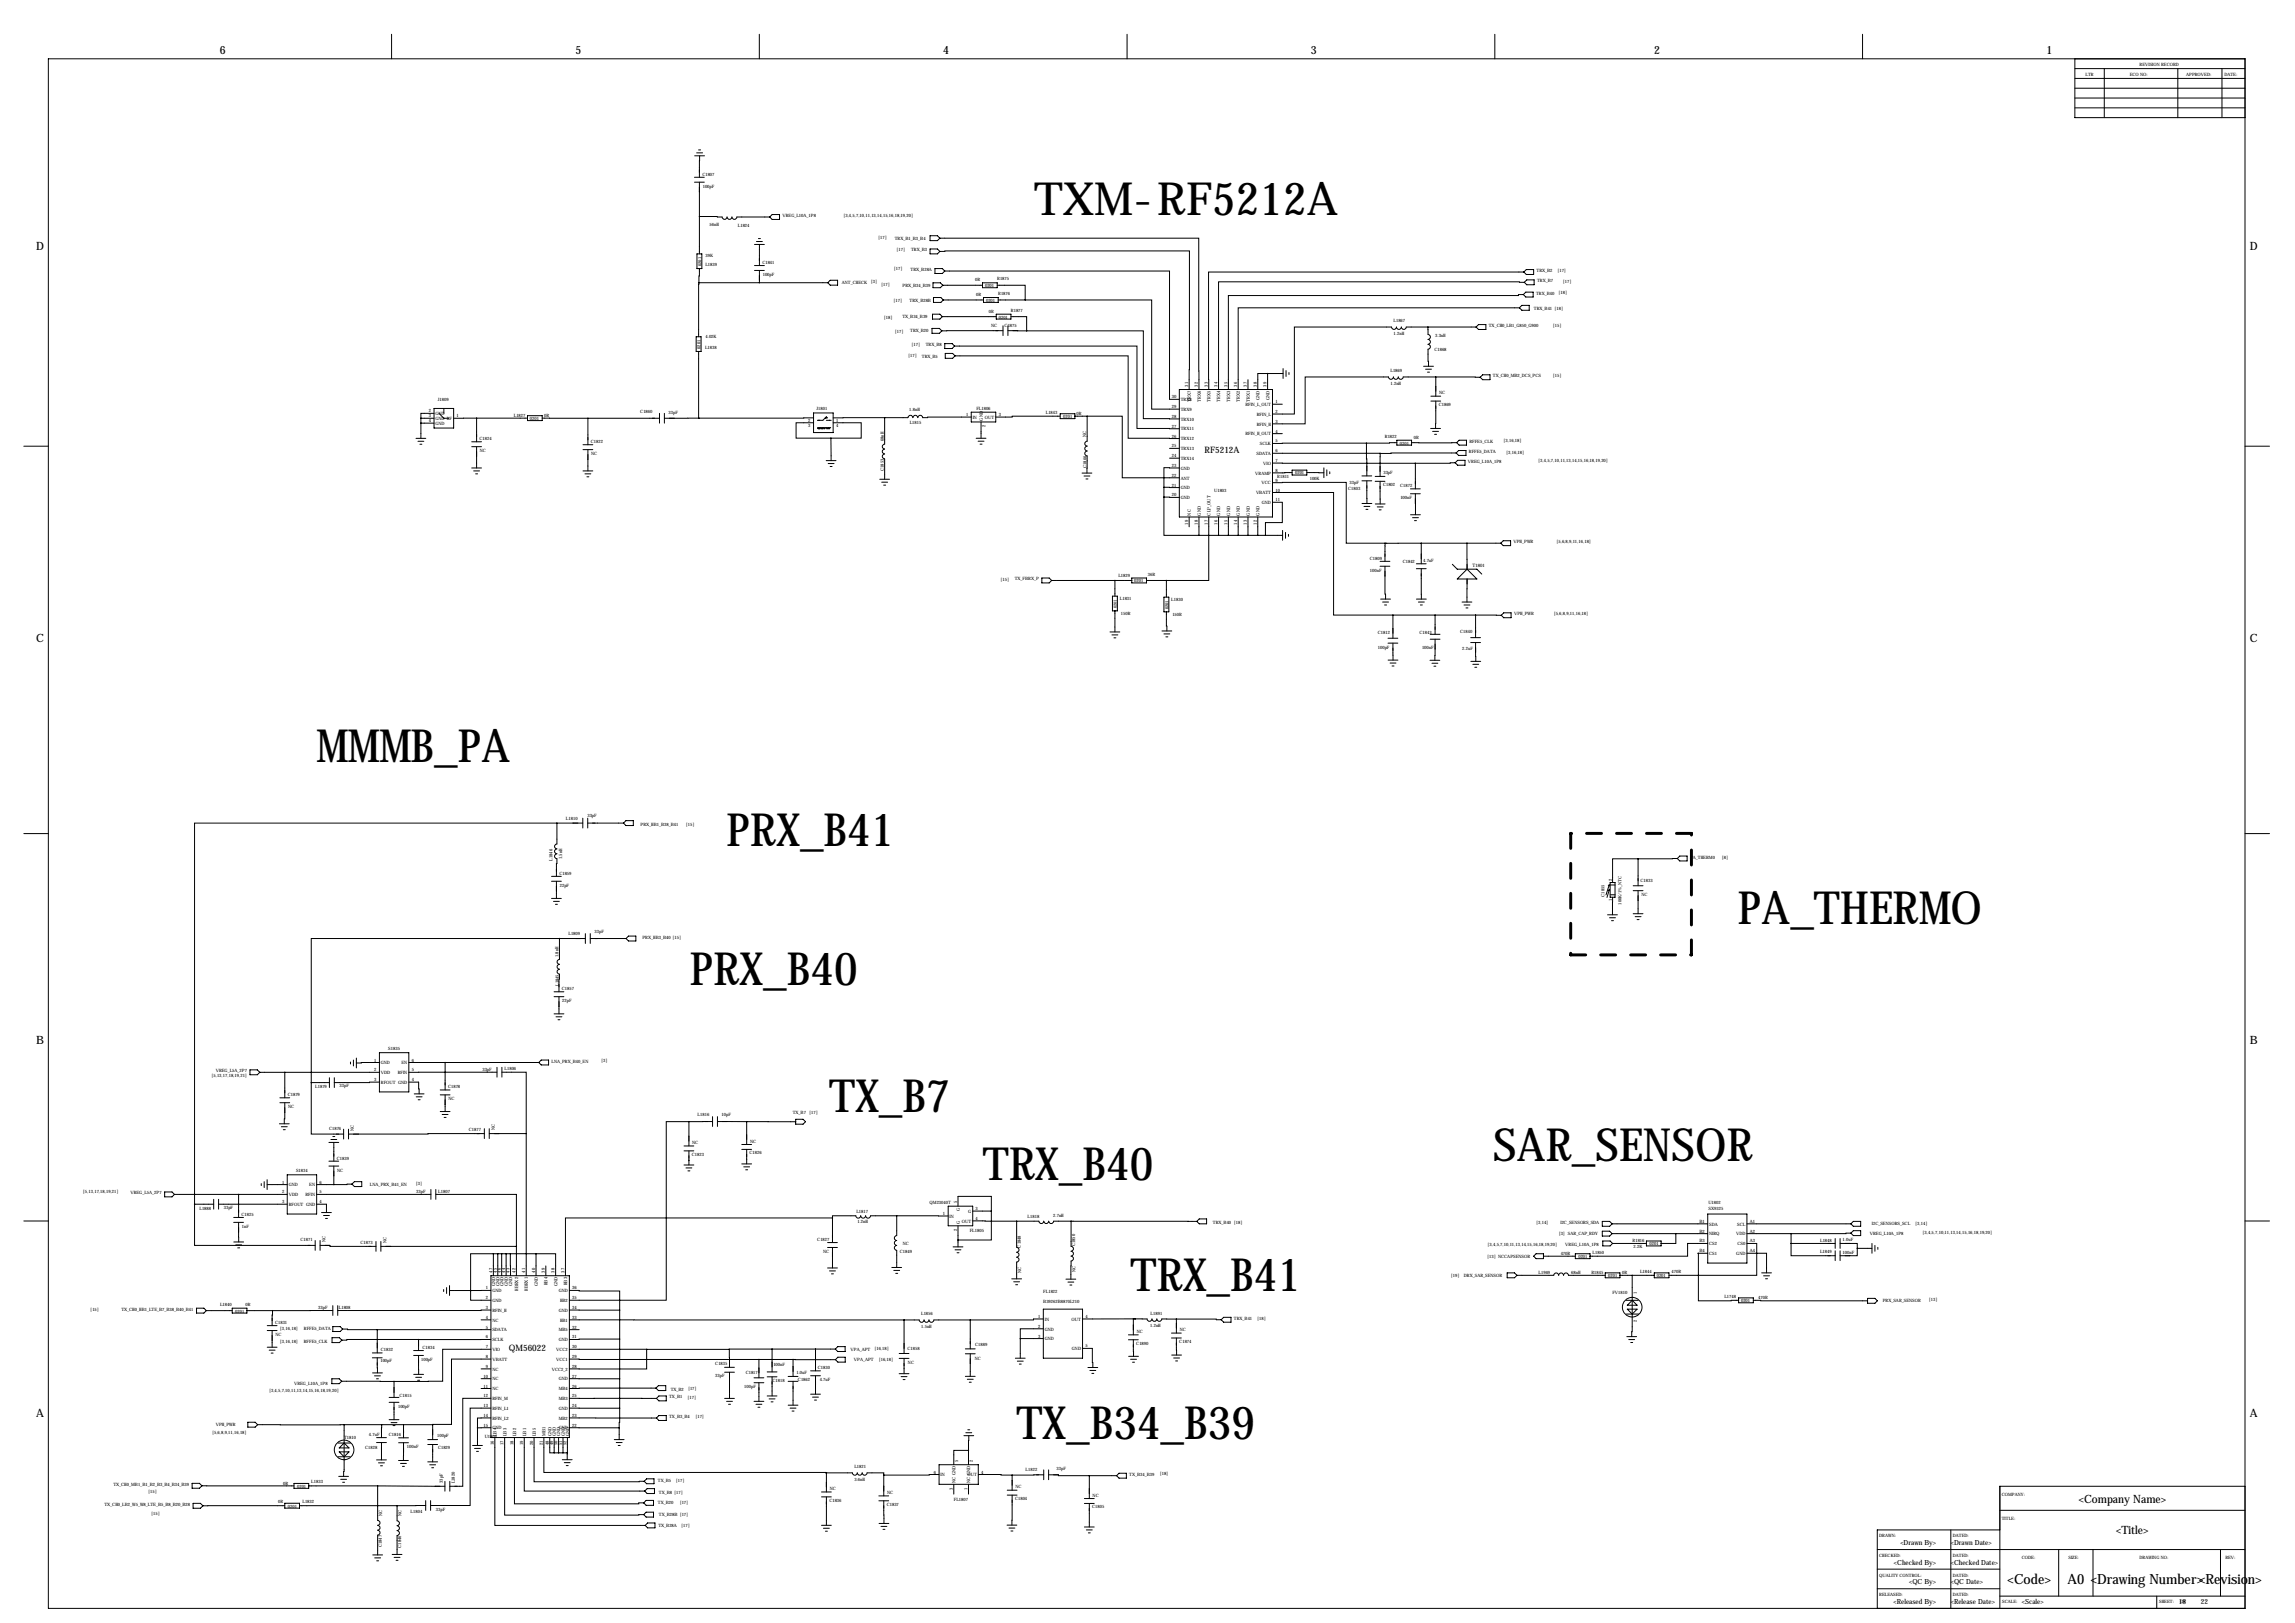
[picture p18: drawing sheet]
<svg xmlns="http://www.w3.org/2000/svg" width="1189mm" height="841mm" viewBox="0 0 1189 841" stroke-linecap="round" stroke-linejoin="round" font-family="sans-serif">
<defs><g id="words">
<g font-size="23.7">
<text x="536" y="111">TXM-RF5212A</text>
<text x="164" y="395">MMMB_PA</text>
<text x="376" y="438">PRX_B41</text>
<text x="900" y="479">PA_THERMO</text>
<text x="357" y="510">PRX_B40</text>
<text x="430" y="576">TX_B7</text>
<text x="774" y="602">SAR_SENSOR</text>
<text x="509" y="611">TRX_B40</text>
<text x="586" y="669">TRX_B41</text>
<text x="526" y="745">TX_B34_B39</text>
</g>
<g font-size="7.3">
<text x="1040" y="821">&lt;Code&gt;</text>
<text x="1071" y="821">A0 &lt;Drawing Number&gt;&lt;Revision&gt;</text>
</g>
<g font-size="5.9">
<text x="114" y="28">6</text>
<text x="298" y="28">5</text>
<text x="489" y="28">4</text>
<text x="679" y="28">3</text>
<text x="857" y="28">2</text>
<text x="1060" y="28">1</text>
<text x="19" y="130">D</text>
<text x="1166" y="130">D</text>
<text x="19" y="333">C</text>
<text x="1166" y="333">C</text>
<text x="19" y="541">B</text>
<text x="1166" y="541">B</text>
<text x="19" y="734">A</text>
<text x="1166" y="734">A</text>
<text x="1077" y="778">&lt;Company Name&gt;</text>
<text x="1096" y="795">&lt;Title&gt;</text>
</g>
<g font-size="4.6">
<text x="624" y="235">RF5212A</text>
<text x="264" y="700">QM56022</text>
</g>
<g font-size="3.6">
<text x="984" y="800">&lt;Drawn By&gt;</text>
<text x="1011" y="800">&lt;Drawn Date&gt;</text>
<text x="981" y="810">&lt;Checked By&gt;</text>
<text x="1011" y="810">&lt;Checked Date&gt;</text>
<text x="989" y="821">&lt;QC By&gt;</text>
<text x="1011" y="821">&lt;QC Date&gt;</text>
<text x="981" y="831">&lt;Released By&gt;</text>
<text x="1011" y="831">&lt;Release Date&gt;</text>
<text x="1047" y="831">&lt;Scale&gt;</text>
<text x="1129" y="831">18</text>
<text x="1140" y="831">22</text>
</g>
<text font-size="2.4" x="763" y="294">T1801</text>
<g font-size="2.3">
<text x="1108" y="34">REVISION RECORD</text>
<text x="1080" y="39">LTR</text>
<text x="1103" y="39">ECO NO:</text>
<text x="1132" y="39">APPROVED:</text>
<text x="1152" y="39">DATE:</text>
<text x="364" y="91">C1807</text>
<text x="364" y="97">100pF</text>
<text x="405" y="112">VREG_L10A_1P8</text>
<text x="437" y="112">[3,4,5,7,10,11,13,14,15,16,18,19,20]</text>
<text x="368" y="117">56nH</text>
<text x="382" y="118">L1824</text>
<text x="455" y="124">[17]</text>
<text x="464" y="124">TRX_B1_B3_B4</text>
<text x="464" y="130">[17]</text>
<text x="472" y="130">TRX_B3</text>
<text x="363" y="138" transform="rotate(-90 363 138)">0201</text>
<text x="365" y="138">L1839</text>
<text x="366" y="133">39K</text>
<text x="395" y="137">C1841</text>
<text x="395" y="143">100pF</text>
<text x="463" y="140">[17]</text>
<text x="472" y="140">TRX_B28A</text>
<text x="796" y="141">TRX_B2</text>
<text x="807" y="141">[17]</text>
<text x="436" y="147">ANT_CHECK</text>
<text x="451" y="146">[3]</text>
<text x="456" y="148">[17]</text>
<text x="468" y="149">PRX_B34_B39</text>
<text x="505" y="146">0R</text>
<text x="510" y="149">0201</text>
<text x="517" y="145">R1875</text>
<text x="796" y="146">TRX_B7</text>
<text x="810" y="147">[17]</text>
<text x="506" y="153">0R</text>
<text x="517" y="153">R1876</text>
<text x="796" y="153">TRX_B40</text>
<text x="807" y="152">[18]</text>
<text x="463" y="156">[17]</text>
<text x="471" y="156">TRX_B28B</text>
<text x="511" y="156">0201</text>
<text x="524" y="161">R1877</text>
<text x="795" y="160">TRX_B41 [18]</text>
<text x="458" y="165">[18]</text>
<text x="467" y="165">TX_B34_B39</text>
<text x="512" y="162">0R</text>
<text x="517" y="165">0201</text>
<text x="722" y="167">L1867</text>
<text x="464" y="173">[17]</text>
<text x="472" y="172">TRX_B20</text>
<text x="513" y="170">NC</text>
<text x="520" y="169">C1875</text>
<text x="722" y="174">1.2nH</text>
<text x="771" y="169">TX_CH0_LB1_G850_G900</text>
<text x="804" y="169">[15]</text>
<text x="365" y="175">4.02K</text>
<text x="472" y="179">[17]</text>
<text x="480" y="179">TRX_B8</text>
<text x="743" y="174">3.3nH</text>
<text x="363" y="181" transform="rotate(-90 363 181)">0201</text>
<text x="365" y="181">L1838</text>
<text x="470" y="185">[17]</text>
<text x="478" y="185">TRX_B5</text>
<text x="743" y="182">C1868</text>
<text x="720" y="193">L1869</text>
<text x="773" y="195">TX_CH0_MB2_DCS_PCS</text>
<text x="804" y="195">[15]</text>
<text x="615" y="200" transform="rotate(-90 615 200)">31</text>
<text x="621" y="200" transform="rotate(-90 621 200)">32</text>
<text x="626" y="200" transform="rotate(-90 626 200)">33</text>
<text x="631" y="200" transform="rotate(-90 631 200)">34</text>
<text x="636" y="200" transform="rotate(-90 636 200)">35</text>
<text x="641" y="200" transform="rotate(-90 641 200)">36</text>
<text x="646" y="200" transform="rotate(-90 646 200)">37</text>
<text x="651" y="200" transform="rotate(-90 651 200)">38</text>
<text x="656" y="200" transform="rotate(-90 656 200)">39</text>
<text x="720" y="200">1.2nH</text>
<text x="227" y="208">J1809</text>
<text x="607" y="206">30</text>
<text x="612" y="208">TRX8</text>
<text x="617" y="208" transform="rotate(-90 617 208)">TRX7</text>
<text x="622" y="208" transform="rotate(-90 622 208)">TRX6</text>
<text x="627" y="208" transform="rotate(-90 627 208)">TRX5</text>
<text x="632" y="208" transform="rotate(-90 632 208)">TRX4</text>
<text x="637" y="208" transform="rotate(-90 637 208)">TRX3</text>
<text x="642" y="208" transform="rotate(-90 642 208)">TRX2</text>
<text x="647" y="208" transform="rotate(-90 647 208)">TRX1</text>
<text x="652" y="207" transform="rotate(-90 652 207)">GND</text>
<text x="658" y="207" transform="rotate(-90 658 207)">GND</text>
<text x="661" y="209">1</text>
<text x="745" y="204">NC</text>
<text x="222" y="214">2</text>
<text x="226" y="215">GND</text>
<text x="332" y="214">C1860</text>
<text x="346" y="215">33pF</text>
<text x="423" y="212">J1801</text>
<text x="471" y="213">1.8nH</text>
<text x="500" y="216">1</text>
<text x="506" y="212">FL1806</text>
<text x="517" y="216">3</text>
<text x="542" y="215">L1843</text>
<text x="558" y="215">0R</text>
<text x="607" y="211">29</text>
<text x="612" y="213">TRX9</text>
<text x="645" y="210">RFIN_L_OUT</text>
<text x="651" y="215">RFIN_L</text>
<text x="661" y="214">2</text>
<text x="745" y="210">C1869</text>
<text x="222" y="216">3</text>
<text x="222" y="219">4</text>
<text x="226" y="218">GND RF</text>
<text x="226" y="220">GND</text>
<text x="237" y="216">1</text>
<text x="266" y="216">L1827</text>
<text x="275" y="218">0201</text>
<text x="282" y="216">0R</text>
<text x="419" y="221">3</text>
<text x="419" y="219">2</text>
<text x="433" y="221">4</text>
<text x="433" y="219">1</text>
<text x="471" y="219">L1815</text>
<text x="504" y="217">IN</text>
<text x="509" y="218" transform="rotate(-90 509 218)">GND</text>
<text x="510" y="217">OUT</text>
<text x="511" y="221" transform="rotate(-90 511 221)">2</text>
<text x="551" y="216">0201</text>
<text x="607" y="222">27</text>
<text x="607" y="216">28</text>
<text x="612" y="218">TRX10</text>
<text x="651" y="220">RFIN_H</text>
<text x="661" y="219">3</text>
<text x="563" y="226" transform="rotate(-90 563 226)">NC</text>
<text x="607" y="227">26</text>
<text x="612" y="223">TRX11</text>
<text x="645" y="226">RFIN_H_OUT</text>
<text x="661" y="224">4</text>
<text x="717" y="227">R1822</text>
<text x="732" y="227">0R</text>
<text x="248" y="228">C1824</text>
<text x="306" y="230">C1822</text>
<text x="458" y="229" transform="rotate(-90 458 229)">68nH</text>
<text x="607" y="232">25</text>
<text x="612" y="233">TRX13</text>
<text x="612" y="228">TRX12</text>
<text x="653" y="231">SCLK</text>
<text x="661" y="229">5</text>
<text x="725" y="230">0201</text>
<text x="761" y="229">RFFE5_CLK</text>
<text x="779" y="229">[3,16,18]</text>
<text x="249" y="234">NC</text>
<text x="306" y="236">NC</text>
<text x="607" y="237">24</text>
<text x="612" y="238">TRX14</text>
<text x="651" y="236">SDATA</text>
<text x="661" y="234">6</text>
<text x="661" y="239">7</text>
<text x="760" y="240">VREG_L10A_1P8</text>
<text x="761" y="235">RFFE5_DATA</text>
<text x="780" y="235">[3,16,18]</text>
<text x="797" y="239">[3,4,5,7,10,11,13,14,15,16,18,19,20]</text>
<text x="458" y="244" transform="rotate(-90 458 244)">C1853</text>
<text x="563" y="242" transform="rotate(-90 563 242)">C1866</text>
<text x="607" y="242">23</text>
<text x="612" y="243">GND</text>
<text x="650" y="246">VRAMP</text>
<text x="654" y="241">VIO</text>
<text x="661" y="244">8</text>
<text x="671" y="246">0201</text>
<text x="717" y="246">33pF</text>
<text x="607" y="247">22</text>
<text x="612" y="248">ANT</text>
<text x="654" y="251">VCC</text>
<text x="661" y="250">9</text>
<text x="662" y="248">R1811</text>
<text x="678" y="248">100K</text>
<text x="699" y="251">33pF</text>
<text x="716" y="252">C1802</text>
<text x="607" y="257">20</text>
<text x="607" y="252">21</text>
<text x="612" y="253">GND</text>
<text x="629" y="255">U1803</text>
<text x="651" y="256">VBATT</text>
<text x="661" y="255">10</text>
<text x="698" y="254">C1803</text>
<text x="725" y="252">C1872</text>
<text x="612" y="259">GND</text>
<text x="654" y="261">GND</text>
<text x="661" y="260">11</text>
<text x="725" y="259">100nF</text>
<text x="617" y="267" transform="rotate(-90 617 267)">NC</text>
<text x="622" y="267" transform="rotate(-90 622 267)">GND</text>
<text x="627" y="267" transform="rotate(-90 627 267)">CLP_OUT</text>
<text x="632" y="267" transform="rotate(-90 632 267)">GND</text>
<text x="637" y="267" transform="rotate(-90 637 267)">GND</text>
<text x="642" y="267" transform="rotate(-90 642 267)">GND</text>
<text x="647" y="267" transform="rotate(-90 647 267)">GND</text>
<text x="652" y="267" transform="rotate(-90 652 267)">GND</text>
<text x="615" y="272" transform="rotate(-90 615 272)">19</text>
<text x="621" y="272" transform="rotate(-90 621 272)">18</text>
<text x="626" y="272" transform="rotate(-90 626 272)">17</text>
<text x="631" y="272" transform="rotate(-90 631 272)">16</text>
<text x="636" y="272" transform="rotate(-90 636 272)">15</text>
<text x="641" y="272" transform="rotate(-90 641 272)">14</text>
<text x="646" y="272" transform="rotate(-90 646 272)">13</text>
<text x="651" y="272" transform="rotate(-90 651 272)">12</text>
<text x="784" y="281">VPH_PWR</text>
<text x="806" y="281">[5,6,8,9,11,16,18]</text>
<text x="710" y="290">C1809</text>
<text x="727" y="291">C1842</text>
<text x="737" y="291">4.7uF</text>
<text x="579" y="299">L1829</text>
<text x="595" y="298">36R</text>
<text x="710" y="296">100nF</text>
<text x="518" y="301">[15]</text>
<text x="526" y="301">TX_FBRX_P</text>
<text x="588" y="302">0201</text>
<text x="580" y="311">L1831</text>
<text x="607" y="311">L1830</text>
<text x="579" y="315" transform="rotate(-90 579 315)">0201</text>
<text x="605" y="316" transform="rotate(-90 605 316)">0201</text>
<text x="581" y="319">150R</text>
<text x="607" y="319">150R</text>
<text x="784" y="319">VPH_PWR</text>
<text x="805" y="319">[5,6,8,9,11,16,18]</text>
<text x="714" y="328">C1812</text>
<text x="735" y="329">C1843</text>
<text x="756" y="328">C1840</text>
<text x="714" y="336">100pF</text>
<text x="737" y="336">100nF</text>
<text x="757" y="337">2.2uF</text>
<text x="293" y="425">L1810</text>
<text x="304" y="423">33pF</text>
<text x="332" y="428">PRX_HB1_B38_B41</text>
<text x="355" y="428">[15]</text>
<text x="286" y="446" transform="rotate(-90 286 446)">L1846</text>
<text x="291" y="445" transform="rotate(-90 291 445)">1.5nH</text>
<text x="875" y="445">PA_THERM0</text>
<text x="892" y="445">[8]</text>
<text x="290" y="453">C1859</text>
<text x="290" y="459">22pF</text>
<text x="835" y="456" transform="rotate(-90 835 456)">2</text>
<text x="850" y="457">C1833</text>
<text x="831" y="464" transform="rotate(-90 831 464)">C1855</text>
<text x="835" y="467" transform="rotate(-90 835 467)">1</text>
<text x="850" y="464">NC</text>
<text x="840" y="469" transform="rotate(-90 840 469)">100K/1%_NTC</text>
<text x="294" y="484">L1809</text>
<text x="308" y="483">33pF</text>
<text x="333" y="487">PRX_HB3_B40 [15]</text>
<text x="289" y="496" transform="rotate(-90 289 496)">1.8nH</text>
<text x="289" y="511" transform="rotate(-90 289 511)">L1845</text>
<text x="291" y="513">C1857</text>
<text x="291" y="519">22pF</text>
<text x="201" y="544">S1835</text>
<text x="194" y="550">1</text>
<text x="197" y="551">GND</text>
<text x="208" y="551">EN</text>
<text x="213" y="550">6</text>
<text x="286" y="550">LNA_PRX_B40_EN</text>
<text x="311" y="550">[3]</text>
<text x="110" y="558">[5,13,17,18,19,21]</text>
<text x="112" y="555">VREG_L5A_2P7</text>
<text x="194" y="555">2</text>
<text x="197" y="556">VDD</text>
<text x="206" y="556">RFIN</text>
<text x="213" y="555">5</text>
<text x="250" y="555">33pF</text>
<text x="261" y="554">L1806</text>
<text x="163" y="564">L1879</text>
<text x="176" y="563">33pF</text>
<text x="194" y="560">3</text>
<text x="197" y="561">RFOUT GND</text>
<text x="213" y="560">4</text>
<text x="232" y="564">C1878</text>
<text x="149" y="568">C1879</text>
<text x="232" y="570">NC</text>
<text x="149" y="574">NC</text>
<text x="361" y="578">L1816</text>
<text x="374" y="578">10pF</text>
<text x="411" y="577">TX_B7</text>
<text x="419" y="577">[17]</text>
<text x="170" y="585">C1876</text>
<text x="183" y="586" transform="rotate(-90 183 586)">NC</text>
<text x="243" y="586">C1877</text>
<text x="256" y="585" transform="rotate(-90 256 585)">NC</text>
<text x="359" y="593">NC</text>
<text x="389" y="592">NC</text>
<text x="358" y="599">C1823</text>
<text x="388" y="598">C1826</text>
<text x="174" y="601">C1839</text>
<text x="153" y="607">S1834</text>
<text x="175" y="607">NC</text>
<text x="146" y="613">1</text>
<text x="150" y="614">GND</text>
<text x="160" y="614">EN</text>
<text x="166" y="613">6</text>
<text x="192" y="614">LNA_PRX_B41_EN</text>
<text x="215" y="614">[3]</text>
<text x="216" y="618">33pF</text>
<text x="227" y="618">L1807</text>
<text x="43" y="618">[5,13,17,18,19,21]</text>
<text x="68" y="619">VREG_L5A_2P7</text>
<text x="146" y="618">2</text>
<text x="146" y="623">3</text>
<text x="150" y="620">VDD</text>
<text x="158" y="620">RFIN</text>
<text x="166" y="618">5</text>
<text x="166" y="623">4</text>
<text x="482" y="623">QM23040T</text>
<text x="496" y="623" transform="rotate(-90 496 623)">5</text>
<text x="885" y="624">U1802</text>
<text x="103" y="627">L1888</text>
<text x="116" y="626">33pF</text>
<text x="125" y="630">C1825</text>
<text x="150" y="625">RFOUT GND</text>
<text x="444" y="628">L1817</text>
<text x="488" y="629">1</text>
<text x="497" y="627" transform="rotate(-90 497 627)">G</text>
<text x="502" y="628">G</text>
<text x="505" y="627">3</text>
<text x="885" y="627">SX9325</text>
<text x="125" y="636">1nF</text>
<text x="444" y="634">1.2nH</text>
<text x="492" y="631">IN</text>
<text x="497" y="634" transform="rotate(-90 497 634)">G</text>
<text x="498" y="633">OUT</text>
<text x="505" y="632">4</text>
<text x="532" y="631">L1818</text>
<text x="546" y="631">2.7nH</text>
<text x="628" y="634">TRX_B40 [18]</text>
<text x="796" y="634">[3,14]</text>
<text x="808" y="634">I2C_SENSORS_SDA</text>
<text x="880" y="633">B1</text>
<text x="885" y="635">SDA</text>
<text x="900" y="635">SCL</text>
<text x="906" y="633">A1</text>
<text x="970" y="635">I2C_SENSORS_SCL</text>
<text x="992" y="635">[3,14]</text>
<text x="496" y="638" transform="rotate(-90 496 638)">2</text>
<text x="502" y="638">FL1805</text>
<text x="807" y="640">[3] SAR_CAP_RDY</text>
<text x="880" y="638">B2</text>
<text x="885" y="640">NIRQ</text>
<text x="899" y="640">VDD</text>
<text x="906" y="638">A2</text>
<text x="969" y="640">VREG_L10A_1P8</text>
<text x="996" y="639">[3,4,5,7,10,11,13,14,15,16,18,19,20]</text>
<text x="156" y="643">C1871</text>
<text x="169" y="643" transform="rotate(-90 169 643)">NC</text>
<text x="187" y="644">C1873</text>
<text x="200" y="644" transform="rotate(-90 200 644)">NC</text>
<text x="423" y="643">C1827</text>
<text x="468" y="645">NC</text>
<text x="529" y="646" transform="rotate(-90 529 646)">C1848</text>
<text x="557" y="646" transform="rotate(-90 557 646)">C1850</text>
<text x="771" y="646">[3,4,5,7,10,11,13,14,15,16,18,19,20]</text>
<text x="811" y="646">VREG_L10A_1P8</text>
<text x="846" y="643">R1816</text>
<text x="846" y="646">2.2K</text>
<text x="854" y="645">0201</text>
<text x="880" y="644">B3</text>
<text x="885" y="645">CS2</text>
<text x="900" y="645">CS0</text>
<text x="906" y="644">A3</text>
<text x="943" y="643">L1848</text>
<text x="955" y="643">1.0uF</text>
<text x="426" y="649">NC</text>
<text x="466" y="649">C1849</text>
<text x="770" y="651">[13] NCCAPSENSOR</text>
<text x="808" y="650">470R</text>
<text x="818" y="652">0201</text>
<text x="825" y="650">L1850</text>
<text x="880" y="649">B4</text>
<text x="885" y="650">CS1</text>
<text x="899" y="650">GND</text>
<text x="906" y="649">A4</text>
<text x="943" y="649">L1849</text>
<text x="955" y="650">100nF</text>
<text x="255" y="659" transform="rotate(-90 255 659)">47</text>
<text x="257" y="659" transform="rotate(-90 257 659)">45</text>
<text x="259" y="659" transform="rotate(-90 259 659)">46</text>
<text x="262" y="659" transform="rotate(-90 262 659)">44</text>
<text x="264" y="659" transform="rotate(-90 264 659)">43</text>
<text x="267" y="659" transform="rotate(-90 267 659)">42</text>
<text x="272" y="659" transform="rotate(-90 272 659)">41</text>
<text x="277" y="659" transform="rotate(-90 277 659)">40</text>
<text x="282" y="659" transform="rotate(-90 282 659)">39</text>
<text x="287" y="659" transform="rotate(-90 287 659)">38</text>
<text x="292" y="659" transform="rotate(-90 292 659)">37</text>
<text x="529" y="659" transform="rotate(-90 529 659)">NC</text>
<text x="557" y="659" transform="rotate(-90 557 659)">NC</text>
<text x="824" y="660">R1845</text>
<text x="840" y="660">0R</text>
<text x="850" y="660">L1844</text>
<text x="866" y="659">470R</text>
<text x="284" y="666" transform="rotate(-90 284 666)">HB4</text>
<text x="294" y="666" transform="rotate(-90 294 666)">HB3</text>
<text x="752" y="661">[19]</text>
<text x="758" y="661">DRX_SAR_SENSOR</text>
<text x="797" y="660">L1969</text>
<text x="814" y="660">68nH</text>
<text x="833" y="661">0201</text>
<text x="858" y="662">0201</text>
<text x="252" y="668">1</text>
<text x="255" y="669">GND</text>
<text x="256" y="666" transform="rotate(-90 256 666)">GND</text>
<text x="259" y="666" transform="rotate(-90 259 666)">GND</text>
<text x="261" y="666" transform="rotate(-90 261 666)">GND</text>
<text x="263" y="666" transform="rotate(-90 263 666)">GND</text>
<text x="265" y="666" transform="rotate(-90 265 666)">GND</text>
<text x="268" y="669" transform="rotate(-90 268 669)">HBRX2</text>
<text x="273" y="669" transform="rotate(-90 273 669)">HBRX1</text>
<text x="279" y="666" transform="rotate(-90 279 666)">GND</text>
<text x="289" y="666" transform="rotate(-90 289 666)">GND</text>
<text x="289" y="669">GND</text>
<text x="296" y="668">36</text>
<text x="540" y="670">FL1822</text>
<text x="835" y="670">FV1810</text>
<text x="848" y="670" transform="rotate(-90 848 670)">1</text>
<text x="114" y="676">L1840</text>
<text x="127" y="677">0R</text>
<text x="252" y="673">2</text>
<text x="255" y="674">GND</text>
<text x="290" y="674">HB2</text>
<text x="296" y="673">35</text>
<text x="540" y="675">B39262B8870L210</text>
<text x="893" y="673">L1748</text>
<text x="902" y="675">0201</text>
<text x="911" y="673">470R</text>
<text x="975" y="674">PRX_SAR_SENSOR</text>
<text x="999" y="674">[13]</text>
<text x="47" y="679">[15]</text>
<text x="63" y="679">TX_CH0_HB1_LTE_B7_B38_B40_B41</text>
<text x="122" y="680">0201</text>
<text x="165" y="678">33pF</text>
<text x="176" y="678">L1808</text>
<text x="252" y="678">3</text>
<text x="252" y="683">4</text>
<text x="255" y="679">RFIN_H</text>
<text x="289" y="679">GND</text>
<text x="296" y="683">33</text>
<text x="296" y="678">34</text>
<text x="477" y="681">L1856</text>
<text x="538" y="683">1</text>
<text x="562" y="683">4</text>
<text x="596" y="681">L1891</text>
<text x="639" y="684">TRX_B41</text>
<text x="651" y="683">[18]</text>
<text x="142" y="686">C1831</text>
<text x="145" y="689">[3,16,18]</text>
<text x="157" y="689">RFFE5_DATA</text>
<text x="252" y="688">5</text>
<text x="255" y="685">NC</text>
<text x="255" y="690">SDATA</text>
<text x="289" y="690">MB5</text>
<text x="290" y="685">HB1</text>
<text x="296" y="688">32</text>
<text x="477" y="688">1.5nH</text>
<text x="538" y="688">2</text>
<text x="541" y="684">IN</text>
<text x="541" y="689">GND</text>
<text x="555" y="684">OUT</text>
<text x="596" y="687">1.2nH</text>
<text x="611" y="689">NC</text>
<text x="848" y="685" transform="rotate(-90 848 685)">2</text>
<text x="143" y="692">NC</text>
<text x="145" y="695">[3,16,18]</text>
<text x="157" y="695">RFFE5_CLK</text>
<text x="252" y="693">6</text>
<text x="255" y="695">SCLK</text>
<text x="289" y="695">GND</text>
<text x="296" y="693">31</text>
<text x="538" y="693">3</text>
<text x="541" y="694">GND</text>
<text x="589" y="690">NC</text>
<text x="611" y="696">C1874</text>
<text x="197" y="700">C1832</text>
<text x="219" y="699">C1834</text>
<text x="252" y="698">7</text>
<text x="255" y="700">VIO</text>
<text x="288" y="700">VCC2</text>
<text x="296" y="698">30</text>
<text x="441" y="700">VPA_APT</text>
<text x="453" y="699">[16,18]</text>
<text x="470" y="699">C1858</text>
<text x="505" y="697">C1889</text>
<text x="555" y="699">GND</text>
<text x="562" y="698">5</text>
<text x="589" y="697">C1890</text>
<text x="197" y="706">100pF</text>
<text x="218" y="705">100pF</text>
<text x="252" y="703">8</text>
<text x="255" y="705">VBATT</text>
<text x="288" y="705">VCC1</text>
<text x="296" y="703">29</text>
<text x="371" y="707">C1835</text>
<text x="401" y="707">100nF</text>
<text x="442" y="705">VPA_APT</text>
<text x="455" y="705">[16,18]</text>
<text x="470" y="706">NC</text>
<text x="505" y="705">NC</text>
<text x="250" y="714">10</text>
<text x="252" y="709">9</text>
<text x="255" y="710">NC</text>
<text x="286" y="710">VCC2_2</text>
<text x="296" y="714">27</text>
<text x="296" y="709">28</text>
<text x="371" y="713">33pF</text>
<text x="386" y="712">C1817</text>
<text x="413" y="712">1.0uF</text>
<text x="424" y="709">C1830</text>
<text x="152" y="717">VREG_L10A_1P8</text>
<text x="250" y="719">11</text>
<text x="255" y="715">NC</text>
<text x="289" y="715">GND</text>
<text x="296" y="719">26</text>
<text x="356" y="720">[17]</text>
<text x="386" y="719">100pF</text>
<text x="400" y="716">C1818</text>
<text x="413" y="715">C1862</text>
<text x="425" y="715">4.7uF</text>
<text x="139" y="721">[3,4,5,7,10,11,13,14,15,16,18,19,20]</text>
<text x="207" y="724">C1815</text>
<text x="250" y="724">12</text>
<text x="255" y="720">NC</text>
<text x="255" y="725">RFIN_M</text>
<text x="289" y="725">MB3</text>
<text x="289" y="720">MB4</text>
<text x="296" y="724">25</text>
<text x="347" y="724">TX_B1</text>
<text x="347" y="720">TX_B2</text>
<text x="356" y="725">[17]</text>
<text x="206" y="729">100pF</text>
<text x="250" y="729">13</text>
<text x="255" y="730">RFIN_L1</text>
<text x="289" y="730">GND</text>
<text x="296" y="729">24</text>
<text x="250" y="734">14</text>
<text x="255" y="735">RFIN_L2</text>
<text x="289" y="735">MB2</text>
<text x="296" y="734">23</text>
<text x="347" y="734">TX_B3_B4</text>
<text x="360" y="734">[17]</text>
<text x="110" y="743">[5,6,8,9,11,16,18]</text>
<text x="112" y="739">VPH_PWR</text>
<text x="191" y="744">4.7uF</text>
<text x="201" y="744">C1816</text>
<text x="250" y="739">15</text>
<text x="255" y="740">GND</text>
<text x="257" y="744" transform="rotate(-90 257 744)">LB4</text>
<text x="262" y="744" transform="rotate(-90 262 744)">LB3</text>
<text x="267" y="744" transform="rotate(-90 267 744)">LB2</text>
<text x="272" y="744" transform="rotate(-90 272 744)">LB1</text>
<text x="278" y="744" transform="rotate(-90 278 744)">LB5</text>
<text x="283" y="744" transform="rotate(-90 283 744)">MB1</text>
<text x="286" y="744" transform="rotate(-90 286 744)">GND</text>
<text x="288" y="744" transform="rotate(-90 288 744)">GND</text>
<text x="289" y="740">GND</text>
<text x="290" y="744" transform="rotate(-90 290 744)">GND</text>
<text x="293" y="744" transform="rotate(-90 293 744)">GND</text>
<text x="295" y="744" transform="rotate(-90 295 744)">GND</text>
<text x="296" y="739">22</text>
<text x="178" y="745">T1810</text>
<text x="226" y="744">100pF</text>
<text x="251" y="745">U1804</text>
<text x="256" y="749" transform="rotate(-90 256 749)">16</text>
<text x="261" y="749" transform="rotate(-90 261 749)">17</text>
<text x="266" y="749" transform="rotate(-90 266 749)">18</text>
<text x="271" y="749" transform="rotate(-90 271 749)">19</text>
<text x="276" y="749" transform="rotate(-90 276 749)">20</text>
<text x="281" y="749" transform="rotate(-90 281 749)">21</text>
<text x="284" y="749" transform="rotate(-90 284 749)">48</text>
<text x="287" y="749" transform="rotate(-90 287 749)">49</text>
<text x="289" y="749" transform="rotate(-90 289 749)">50</text>
<text x="291" y="749" transform="rotate(-90 291 749)">51</text>
<text x="293" y="749" transform="rotate(-90 293 749)">52</text>
<text x="189" y="750">C1828</text>
<text x="211" y="750">100nF</text>
<text x="227" y="751">C1829</text>
<text x="443" y="760">L1821</text>
<text x="496" y="757" transform="rotate(-90 496 757)">5</text>
<text x="504" y="757" transform="rotate(-90 504 757)">2</text>
<text x="531" y="762">L1822</text>
<text x="547" y="761">33pF</text>
<text x="341" y="768">TX_B5</text>
<text x="350" y="768">[17]</text>
<text x="443" y="767">3.6nH</text>
<text x="484" y="763">6</text>
<text x="487" y="765">IN</text>
<text x="501" y="765">OUT</text>
<text x="508" y="763">4</text>
<text x="585" y="764">TX_B34_B39</text>
<text x="601" y="764">[18]</text>
<text x="59" y="770">TX_CH0_MB1_B1_B2_B3_B4_B34_B39</text>
<text x="77" y="773">[15]</text>
<text x="147" y="769">0R</text>
<text x="154" y="771">0201</text>
<text x="161" y="768">L1833</text>
<text x="229" y="768" transform="rotate(-90 229 768)">33pF</text>
<text x="236" y="768" transform="rotate(-90 236 768)">L1820</text>
<text x="341" y="774">TX_B8 [17]</text>
<text x="430" y="772">NC</text>
<text x="460" y="774">NC</text>
<text x="494" y="772" transform="rotate(-90 494 772)">3</text>
<text x="495" y="768" transform="rotate(-90 495 768)">NC GND</text>
<text x="501" y="772" transform="rotate(-90 501 772)">1</text>
<text x="503" y="768" transform="rotate(-90 503 768)">NC GND</text>
<text x="526" y="771">NC</text>
<text x="54" y="780">TX_CH0_LB2_W5_W8_LTE_B5_B8_B20_B28</text>
<text x="144" y="778">0R</text>
<text x="157" y="778">L1832</text>
<text x="341" y="779">TX_B20</text>
<text x="352" y="779">[17]</text>
<text x="430" y="778">C1836</text>
<text x="459" y="780">C1837</text>
<text x="494" y="778">FL1807</text>
<text x="526" y="777">C1804</text>
<text x="566" y="775">NC</text>
<text x="1037" y="775">COMPANY:</text>
<text x="78" y="785">[15]</text>
<text x="149" y="781">0201</text>
<text x="198" y="785" transform="rotate(-90 198 785)">NC</text>
<text x="208" y="785" transform="rotate(-90 208 785)">NC</text>
<text x="213" y="784">L1804</text>
<text x="226" y="783">33pF</text>
<text x="341" y="785">TX_B28B [17]</text>
<text x="566" y="781">C1805</text>
<text x="341" y="791">TX_B28A</text>
<text x="353" y="791">[17]</text>
<text x="1037" y="787">TITLE:</text>
<text x="973" y="796">DRAWN:</text>
<text x="1012" y="796">DATED:</text>
<text x="198" y="801" transform="rotate(-90 198 801)">C1847</text>
<text x="208" y="802" transform="rotate(-90 208 802)">C1846</text>
<text x="973" y="806">CHECKED:</text>
<text x="1012" y="806">DATED:</text>
<text x="1047" y="808">CODE:</text>
<text x="1072" y="808">SIZE:</text>
<text x="1108" y="808">DRAWING NO:</text>
<text x="1153" y="808">REV:</text>
<text x="973" y="817">QUALITY CONTROL:</text>
<text x="1012" y="817">DATED:</text>
<text x="973" y="827">RELEASED:</text>
<text x="1012" y="827">DATED:</text>
<text x="1037" y="831">SCALE:</text>
<text x="1119" y="831">SHEET:</text>
<text x="1129" y="831">OF</text>
</g>
</g></defs>
<g fill="none" stroke="#000" stroke-width=".52">
<path d="M203 18v12M393 18v12M584 18v12M774 18v12M965 18v12M25 30h1138v803h-1138zM1075 30v31h88M1075 36h88M1090 36v25M1128 36v25M1151 36v25M1075 46h88"/>
<path d="M1075 41h88M1075 51h88M1075 56h88M361 79h3M362 78h1M360 92h5M360 94h5M360 81h5M362 94v38M362 81v11M362 112h12a1.3 1.3 0 0 0 1 2 1.4 1.4 0 0 0 2-2 1.3 1.3 0 0 0 1 2 1.3 1.3 0 0 0 1-2 1.3 1.3 0 0 0 1 2 1.4 1.4 0 0 0 2-2h17M399 112l1-1h4v3h-4z"/>
<path d="M361 132h3v7h-3zM362 139v7M391 138h5M391 127h5M392 125h3M393 124h1M393 127v11M482 129h4l1 1-1 2h-4zM482 122h4l1 1-1 2h-4zM484 139h4l1 1-1 2h-4zM487 130h129v72M487 123h134v79"/>
<path d="M362 146v28M362 146h67M391 140h5M393 140v6M430 145h4v3h-4l-1-2zM483 146h4l1 2-1 1h-4zM484 154h3l2 1-2 2h-3zM488 148h21M489 155h20M489 140h117v67h5M509 146h8v3h-8zM509 154h8v3h-8z"/>
<path d="M517 148h14v7M517 155h14M531 155h66v57h14M787 159h-146v43M787 159l1-1h4v3h-4zM789 153h-2h-151v49M789 153l1-2h4v3h-4zM789 141h-163v61M789 141l2-1h3v2h-3zM790 146h-159v56M790 146l1-1h4v3h-4zM361 174h2v8h-2z"/>
<path d="M483 170h4l1 1-1 2h-4zM483 163h4l1 1-1 1h-4zM488 164h28M489 178h4l1 1-1 2h-4zM494 179h95v43h22M516 163h8v2h-8zM520 171h-32M520 169v5M522 171h10M522 169v5M524 164h8v7M532 171h60v46h19"/>
<path d="M740 169v4a1.3 1.3 0 0 1 1 2 1.3 1.3 0 0 1-1 1 1.3 1.3 0 0 1 1 1 1.3 1.3 0 0 1-1 1 1.3 1.3 0 0 1 1 2 1.3 1.3 0 0 1-1 1v9M765 169h-37a1.3 1.3 0 0 1-1 2 1.3 1.3 0 0 1-1-2 1.3 1.3 0 0 1-1 2 1.4 1.4 0 0 1-2-2 1.3 1.3 0 0 1-1 2 1.3 1.3 0 0 1-1-2h-50v45h-12M766 168h4v3h-4l-1-2zM362 182v35M490 183h3l2 1-2 2h-3zM495 184h89v43h27M646 197v5M657 193h-5v9M657 193v9M657 193h8M665 191v5M666 192v3"/>
<path d="M668 193v1M737 190h6M738 191h4M739 193h2M744 195h-17a1.3 1.3 0 0 1-1 1 1.3 1.3 0 0 1-2-1 1.3 1.3 0 0 1-1 1 1.3 1.3 0 0 1-1-1 1.3 1.3 0 0 1-1 1 1.3 1.3 0 0 1-2-1h-43v25h-17M744 195h23M744 195v10M767 195l1-1h4v3h-4zM218 217h7M218 219h7M218 217v10M225 214h-7v3"/>
<path d="M225 212h10v10h-10zM227 214l3 3h2M230 212v2M247 217h-12M247 217h26M247 217v12M273 215h8v3h-8zM281 217h24M305 217h37M305 217v13M342 214v5M344 214v5"/>
<path d="M362 217h-18M421 219h-9v8h18M421 216l-59 1M421 214h11v10h-11zM428 216h.1M428 218h3M428 216v1M429 216h-1l-2 2h-3M432 219h14v8h-16M458 216v14a1.3 1.3 0 0 0-1 1 1.3 1.3 0 0 0 1 2 1.3 1.3 0 0 0-1 1 1.3 1.3 0 0 0 1 1 1.3 1.3 0 0 0-1 1 1.3 1.3 0 0 0 1 2v10M458 216h-26M503 216h-25a1.3 1.3 0 0 0-1-1 1.3 1.3 0 0 0-2 1 1.3 1.3 0 0 0-1-1 1.3 1.3 0 0 0-1 1 1.3 1.3 0 0 0-1-1 1.3 1.3 0 0 0-2 1h-12"/>
<path d="M503 213h13v6h-13zM508 219v8M549 216h-33M549 214h8v3h-8zM557 216h6M563 216v13a1.3 1.3 0 0 0-1 1 1.3 1.3 0 0 0 1 1 1.3 1.3 0 0 0-1 1 1.3 1.3 0 0 0 1 2 1.3 1.3 0 0 0-1 1 1.3 1.3 0 0 0 1 1v9M563 216h18v31h30M611 202h48v66h-48zM659 209h5M741 208h5M741 205h5M744 208v14"/>
<path d="M12 231h13M215 227h6M217 229h3M218 230h1M244 229h5M244 231h5M247 231v11M302 230h5M302 233h5M305 233v11M423 222h7M424 222h-1"/>
<path d="M425 222h-1M426 222h-1M427 222h-1M428 222h-1M428 239h5M428 222h.1M429 222h-1M430 222h-1M430 227l1 12M506 227h5M507 229h3M508 230h1"/>
<path d="M606 237h5M606 232h5M659 235h56M659 240h74M659 225h5M708 230v17M708 230h-49M715 235v12M724 229l-16 1M724 228h7v3h-7zM731 229h24M733 240v13"/>
<path d="M741 222h5M742 223h3M743 225h1M754 240h-21M754 240l1-2h4v3h-4zM754 235h-39M756 233h3v3h-3l-2-1zM756 228h4v3h-4l-1-2zM1163 231h13M244 242h5M245 244h3M246 245h1"/>
<path d="M302 244h5M303 245h3M304 247h1M429 240h3M430 242h1M456 248h5M457 250h3M458 251h1M561 245h5M562 247h3M563 248h1M603 252l8 1"/>
<path d="M603 257l8 1M603 257v20h18M603 252v5M611 242h-8v10M659 255h32v64h31M659 250h38v31h20M669 245h-10M669 244h8v2h-8zM677 245h9M686 242v5M687 243v3M689 244v1"/>
<path d="M706 249h5M706 247h5M708 249v12M712 249h5M712 247h5M715 249v12M731 253h5M731 256h5M733 256v11M616 268v5M621 268v9M621 277h43"/>
<path d="M626 268v33h-22M631 268v9M636 268v9M641 268v9M646 268v9M652 268v9M659 260h5v11h-8v6M664 275v5M666 276v3M667 277v1M706 261h5M707 262h3"/>
<path d="M708 264h1M712 261h5M713 263h3M714 264h1M731 267h5M732 268h3M733 270h1M540 299h4l1 2-1 1h-4zM586 299h8v3h-8zM715 291h5M715 293h5M717 293l1 17"/>
<path d="M717 281h19M717 281v10M734 295h5M734 292h5M736 295v15M736 281v11M736 281h41M752 292l3 3h10l3 2M760 281v14M760 300v12M760 295l5 5h-10zM779 280h4v3h-4l-2-2z"/>
<path d="M545 301h41M576 309h3v7h-3zM578 301v8M578 316v11M594 301h10M603 309h2v8h-2zM604 317v10M604 301v8M715 310h5M716 312h3M717 313h1M722 319v12"/>
<path d="M722 319h42M734 310h5M735 312h3M736 313h1M743 319v10M757 312h5M758 313h3M759 315h1M764 319h14M764 319v11M779 317h4v3h-4l-1-1zM575 327h5"/>
<path d="M576 329h3M577 330h1M602 327h5M603 328h3M604 330h1M719 333h5M719 331h5M722 333v9M741 329h5M741 331h5M743 331v11M762 330h5"/>
<path d="M762 333h5M764 333v10M719 342h5M720 343h3M721 345h1M741 342h5M742 344h3M743 345h1M762 343h5M763 344h3M764 346h1M12 432h13"/>
<path d="M288 426v11a1.3 1.3 0 0 0-1 1 1.3 1.3 0 0 0 1 2 1.3 1.3 0 0 0-1 1 1.3 1.3 0 0 0 1 1 1.3 1.3 0 0 0-1 2 1.3 1.3 0 0 0 1 1v9M288 426h-187v198M288 426h14M302 424v5M304 426h19M304 424v5M324 425h4v3h-4l-1-2zM1163 432h13M286 454h5M286 456h5M288 456v9M833 459l1-1v1"/>
<path d="M834 458l-2 6M834 457h3v8h-3zM834 458h3M846 459h5M849 445h-14v12M849 445v14M869 445h-20M870 443h4v3h-4l-1-1zM286 465h5M287 467h3M288 468h1M833 474h5"/>
<path d="M833 461h1l-2 4M834 461h.1M834 475h3M834 463h3M835 477h1M835 465v9M846 461h5M846 473h5M847 475h3M848 476h1M849 461v12M290 486v11a1.3 1.3 0 0 0-1 1 1.3 1.3 0 0 0 1 1 1.3 1.3 0 0 0-1 2 1.3 1.3 0 0 0 1 1 1.3 1.3 0 0 0-1 1 1.3 1.3 0 0 0 1 2v9"/>
<path d="M290 486h-129v75M290 486h13M303 484v5M306 486h18M306 484v5M326 485h3v2h-3l-2-1zM287 514h5M287 516h5M290 516v9M287 525h5M288 527h3M289 528h1"/>
<path d="M129 554h4l2 1-2 2h-4zM135 555h62M148 555v14M171 558v5M173 558v5M182 550v1M183 549v3M185 548v5M197 550l-12 1M197 545h15v21h-15zM212 550h67M231 550v15"/>
<path d="M257 555h-45M257 553v5M260 555h13v32M260 553v5M279 550l1-1h4v3h-4zM145 569h5M145 571h5M148 571l-1 11M161 561v26h17M161 561h10M197 561h-24M212 561h5v6"/>
<path d="M215 567h5M216 568h3M217 570h1M228 565h5M228 567h5M228 576h5M229 577h3M230 579h1M231 567v9M369 578v5M372 578v5M412 580h4l1 1-1 1h-4z"/>
<path d="M145 582h5M146 584h3M147 585h1M170 592h5M171 590h3M172 589h1M173 592v9M178 585v5M181 585v5M251 587h-70M251 585v5M253 587h20"/>
<path d="M253 585v5M273 587v74M354 596h5M354 594h5M357 581h-12v92h-50M357 581v13M357 596v7M369 581h-12M372 581h15M384 595h5M384 593h5M387 581h25"/>
<path d="M387 581v12M387 595v8M85 617h4l1 2-1 1h-4zM90 619h59M124 619v12M135 613v1M137 612v3M138 614h11M138 611v5M149 609h15v20h-15zM164 619h59M164 614h9"/>
<path d="M170 601h5M170 604h5M173 604v10M182 613l-9 1M182 613l2-1h3v3h-3zM223 616v5M226 619h42v27M226 616v5M354 603h5M355 605h3M356 606h1M384 603h5"/>
<path d="M385 604h3M386 606h1M12 632h13M101 624v21h62M101 624h10M111 621v5M113 624h36M113 621v5M121 631h5M121 633h5M124 633v10M164 624h5v4"/>
<path d="M167 628h5M168 630h3M169 631h1M431 631h-138v30M431 631v13M465 630h-14a1.3 1.3 0 0 1-1 1 1.3 1.3 0 0 1-2-1 1.3 1.3 0 0 1-1 1 1.3 1.3 0 0 1-1-1 1.3 1.3 0 0 1-1 1 1.3 1.3 0 0 1-2-1h-12v1M465 630v10a1.3 1.3 0 0 0-2 1 1.3 1.3 0 0 0 1 2M465 630h26M491 625h13v10h-13zM496 625v-5h18v7M496 635v11M504 632l23 1"/>
<path d="M504 627h10M514 627v15h-18M527 633h11a1.3 1.3 0 0 0 1 1 1.3 1.3 0 0 0 2-1 1.3 1.3 0 0 0 1 1 1.3 1.3 0 0 0 1-1 1.3 1.3 0 0 0 2 1 1.3 1.3 0 0 0 1-1h9M527 633v13a1.3 1.3 0 0 1 1 1 1.3 1.3 0 0 1-1 2 1.3 1.3 0 0 1 1 1 1.3 1.3 0 0 1-1 1 1.3 1.3 0 0 1 1 1 1.3 1.3 0 0 1-1 2v8M555 633v13a1.3 1.3 0 0 1 1 1 1.3 1.3 0 0 1-1 1 1.3 1.3 0 0 1 1 1 1.3 1.3 0 0 1-1 2 1.3 1.3 0 0 1 1 1 1.3 1.3 0 0 1-1 1v10M555 633h65M621 631h4v3h-4l-1-1zM830 633h4l1 1-1 1h-4zM830 638h4l1 1-1 1h-4zM835 634h50M835 639h50M868 639v5h-7"/>
<path d="M885 629h20v25h-20zM905 634h54M905 639h23M928 639v5M959 639h-31M959 634l1-1h4v2h-4zM959 639l1-2h4v3h-4zM1163 632h13M121 643h5M122 645h3M123 646h1M163 643v5"/>
<path d="M166 645h5v1h24M166 643v5M195 643v5M197 646h71M197 643v5M256 649h-12v19M256 649v12M256 649h22M258 649v12M260 649v12M262 649v12M264 649v12"/>
<path d="M268 646v15M278 649h10v12M278 649v12M283 656v5M429 644h5M429 646h5M429 657h5M430 658h3M431 660h1M431 646v11M462 657h5M463 658h3"/>
<path d="M464 660h1M465 645a1.3 1.3 0 0 0-2 1 1.3 1.3 0 0 0 1 2M465 643a1.3 1.3 0 0 0-2 1 1.3 1.3 0 0 0 1 1M465 648v9M494 646h5M495 647h3M496 649h1M781 659h4l1 2-1 1h-4zM796 649h4v3h-4l-2-1zM800 651h16M816 649h8v3h-8zM830 643h4l1 1-1 1h-4z"/>
<path d="M832 659h7v3h-7zM835 644h18M853 643h8v2h-8zM857 659h8v3h-8zM885 649h-5v25h21M885 644h-11v7h-50M905 649h10v10M905 644h5v17h-45M913 659h5M928 644v6h23M928 644h23M951 642v5"/>
<path d="M951 648v5M953 644h9v3M953 642v5M953 648v5M962 647v3h-9M962 647h8M970 644v5M971 645v3M973 646v1M102 678h4l1 1-1 1h-4zM107 679h13M120 678h8v2h-8z"/>
<path d="M128 679h13M141 679v8M172 679h-31M172 676v5M175 676v5M230 668v1M231 667v3M233 668h11M233 666v5M244 668v5h10M244 668h.1M254 679h-79"/>
<path d="M254 668h-10M254 661h41v84h-41zM295 679h26M295 668l26 1v10M321 679v50M524 662h5M525 664h3M526 665h1M540 678h21v26h-21zM552 663h5M553 664h3M554 666h1"/>
<path d="M786 661h19a1.3 1.3 0 0 1 1-2 1.3 1.3 0 0 1 1 2 1.4 1.4 0 0 1 2-2 1.3 1.3 0 0 1 1 2 1.3 1.3 0 0 1 1-2 1.3 1.3 0 0 1 1 2h20M839 661h18M842 674h7M843 678h5l-2 3zM843 676l3-2 2 2zM846 661l-1 31M846 672h.1M901 672h7v3h-7zM908 674h59M914 661h3M915 662h1M967 673h4l2 1-2 1h-4z"/>
<path d="M138 687h6M138 689h6M138 698h6M139 699h3M141 689v9M172 693h4l1 1-1 1h-4zM172 687h4l1 1-1 2h-4zM177 688l18 1M195 689h59M195 689v12M214 700h5M217 694h-40"/>
<path d="M217 694v6M249 684h5M254 694h-37M254 699h-25v16l-25 1M295 684h173M295 699h40M295 689h5M321 694h-26M335 699v10h-40M335 699h43M378 699v9M400 699h-22"/>
<path d="M400 699v12M400 699h33M422 699v11M434 698h4v2h-4l-1-1zM468 684h8a1.3 1.3 0 0 0 1 1 1.3 1.3 0 0 0 2-1M468 684v17M479 684a1.3 1.3 0 0 0 1 1 1.3 1.3 0 0 0 1-1M481 684a1.3 1.3 0 0 0 1 1 1.3 1.3 0 0 0 2-1M484 684h19M500 699h5M503 684v15M529 693h11"/>
<path d="M529 693v11M540 688h-11v5M540 683h-5v1h-32M561 698h5v10M585 694h5M585 691h5M587 694v9M588 683h6a1.3 1.3 0 0 0 1 1 1.3 1.3 0 0 0 2-1 1.3 1.3 0 0 0 1 1 1.3 1.3 0 0 0 1-1 1.3 1.3 0 0 0 2 1 1.3 1.3 0 0 0 1-1h7M588 683h-1v8M588 683h-27M607 693h5M607 691h5"/>
<path d="M609 693v9M609 683l24 1M609 683v8M634 682h4v3h-4l-1-1zM842 681h7M843 692h5M844 694h3M845 695h1M140 701h1M172 714h4l1 1-1 2h-4zM177 715l27 1M193 703h5"/>
<path d="M193 701h5M193 711h5M194 713h3M195 714h1M195 703l1 8M204 716v8M214 702h5M214 712h5M215 713h3M216 715h1M217 702v10M249 709h5"/>
<path d="M249 714h5M249 719h5M254 704h-20v34h-10M295 704h98M295 714h26M340 719h-45M341 718h4v2h-4l-1-1zM375 711h5M375 708h5M378 711v13M391 716h5M391 714h5"/>
<path d="M393 704v10M393 716v10M393 704h18M397 713h5M397 711h5M400 713v10M408 715h5M408 713h5M411 704h22M411 704v9M411 715v13M420 710h5"/>
<path d="M420 713h5M422 713v9M433 704l1-1h4v3h-4zM466 704h5M466 701h5M466 712h5M467 713h3M468 715h1M468 704v8M500 713h5M500 701h5M501 714h3"/>
<path d="M502 716h1M503 701v12M526 704h5M527 705h3M528 707h1M564 708h5M565 710h3M566 711h1M585 703h5M586 704h3M587 706h1M607 702h5"/>
<path d="M608 703h3M609 705h1M128 737h4l1 1-1 1h-4zM133 738h45M178 738v27M178 738h46M198 738v7M202 726h5M202 724h5M202 735h5M203 737h3M204 738h1"/>
<path d="M204 726v9M209 738v7M224 738v8M247 740v9M254 724h-14v46h-7M254 729h-10v51h-21M254 734h-7v6M254 740h-7M295 740h26M295 729h26M295 734h45M295 724h45"/>
<path d="M321 740v6M321 729v11M340 724l1-1h4v3h-4zM340 734l1-1h4v3h-4zM375 724h5M376 726h3M377 727h1M391 726h5M392 727h3M393 729h1M397 723h5M398 725h3"/>
<path d="M399 726h1M408 728h5M409 729h3M410 731h1M420 722h5M421 724h3M422 725h1M175 747h7M175 755h6M176 750l2-3 3 3zM176 752h5l-3 3zM178 756h1"/>
<path d="M195 747h5M195 745h5M195 756h5M196 758h3M197 759h1M198 747v9M206 756h6M207 745h5M207 747h5M207 758h4M208 760h1M209 747v9"/>
<path d="M222 748h5M222 746h5M222 757h5M223 759h3M224 748v9M245 749h5M246 750h3M247 752h1M256 745v45h78M261 745v40h72M266 745v34h65v-1h2M272 745v27h62"/>
<path d="M277 745v23l57-1M282 745v18h146M285 745v8h2M287 745v8M287 753h7M289 745v8M291 756h5M292 745v8M292 758h3M293 759h1M294 753v3M294 745v8"/>
<path d="M318 746h5M319 747h3M320 749h1M486 759h21v10h-21zM499 744h5M500 742h3M501 741h1M502 751h-8v8M502 751v8M502 744v7M100 768h3l2 2-2 1h-3zM100 779h4l1 1-1 1h-4z"/>
<path d="M105 770h47M148 780h-43M148 779h7v2h-7zM152 768h8v3h-8zM155 780h51M160 770h36M175 765h6M176 766h4M177 768h2M196 770v18a1.3 1.3 0 0 1 1 1 1.3 1.3 0 0 1-1 1 1.3 1.3 0 0 1 1 1 1.3 1.3 0 0 1-1 2 1.3 1.3 0 0 1 1 1 1.3 1.3 0 0 1-1 1v10M196 770h34M206 780v8"/>
<path d="M221 780h-15M221 777v5M223 777v5M224 760h1M230 767v5M233 767v5M334 767l1-1h4v3h-4zM335 777h4v3h-4l-2-2zM335 771h4v3h-4l-1-2zM426 775h5M426 773h5M428 763h14a1.3 1.3 0 0 0 1 1 1.3 1.3 0 0 0 1-1"/>
<path d="M428 763v10M428 775v15M444 763a1.3 1.3 0 0 0 1 1 1.3 1.3 0 0 0 2-1M447 763a1.3 1.3 0 0 0 1 1 1.3 1.3 0 0 0 1-1M449 763h9v1M455 777h5M455 775h5M458 777v12M458 764v11M486 764h-28M494 769v5M502 769v5"/>
<path d="M507 764h17M522 774h5M522 772h5M524 774v16M524 764v8M541 764h-17M541 761v5M543 764h21M543 761v5M562 779h5M562 776h5M564 764v12"/>
<path d="M564 779v12M564 764h14M580 763h3v3h-3l-2-2zM1163 770h-127v63M206 793a1.3 1.3 0 0 1 1 1 1.3 1.3 0 0 1-1 1v10M206 790a1.3 1.3 0 0 1 1 2 1.3 1.3 0 0 1-1 1M206 788a1.3 1.3 0 0 1 1 1 1.3 1.3 0 0 1-1 1M334 790l1-1h4v2h-4zM335 783h4v3h-4l-2-1zM426 790h5M427 792h3M428 793h1"/>
<path d="M455 789h5M456 791h3M457 792h1M522 790h5M523 791h3M524 793h1M562 791h5M563 792h3M564 794h1M1011 792v41M1036 782h127M1036 792h-64v41"/>
<path d="M193 805h5M194 807h3M195 808h1M203 805h5M204 807h3M205 808h1M972 803h191M972 813h64M1066 803v24M1084 803v24M1150 803v24M972 823h64"/>
<path d="M1036 827h127M1117 827v6"/>
<circle cx="846" cy="677" r="5"/>
<circle cx="178" cy="751" r="5"/>
</g>
<path d="M814 432v63M876 432h-62M814 495h62M876 495v-63" fill="none" stroke="#000" stroke-width="1.5" stroke-dasharray="7.8 7.8"/>
<path d="M464 630a.5 .5 0 0 0 1 0 .5 .5 0 0 0-1 0zM646 277a.5 .5 0 0 0 1 0 .5 .5 0 0 0-1 0zM288 426a.5 .5 0 0 0 1 0 .5 .5 0 0 0-1 0zM717 281a.5 .5 0 0 0 1 0 .5 .5 0 0 0-1 0zM845 661a.5 .5 0 0 0 1 0 .5 .5 0 0 0-1 0zM267 646a.5 .5 0 0 0 1 0 .5 .5 0 0 0-1 0z" fill="#000" stroke="#000" stroke-width=".63"/>
<use href="#words"/>
</svg>
